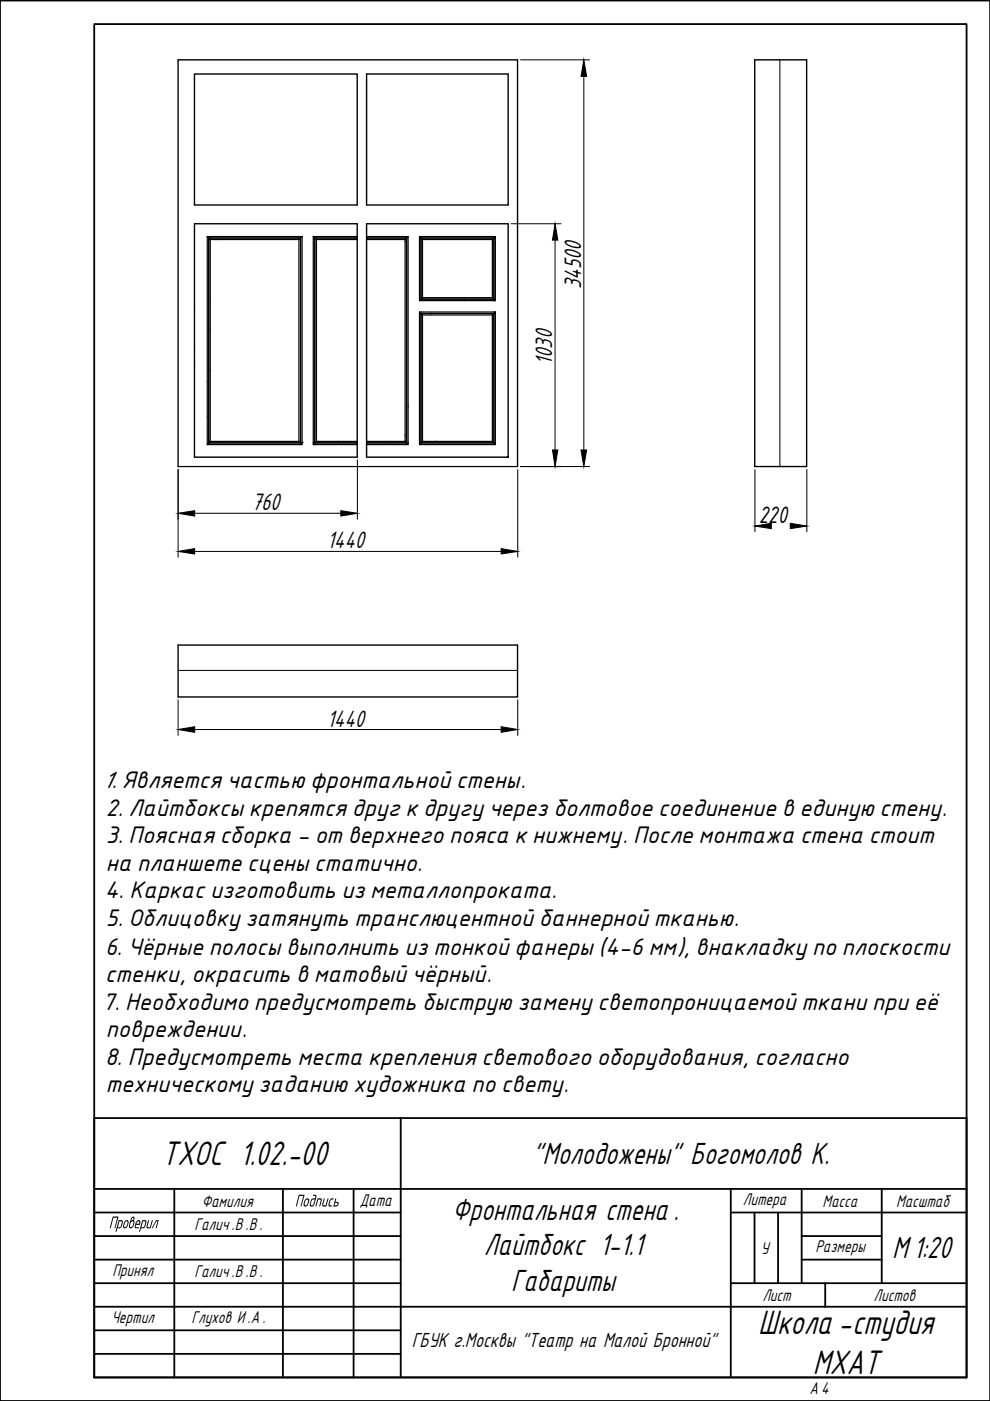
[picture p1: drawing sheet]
<svg xmlns="http://www.w3.org/2000/svg" width="210mm" height="297mm" viewBox="0 0 210 297" stroke-linecap="round" stroke-linejoin="round" font-family="sans-serif">
<defs><g id="words">
<g font-size="8">
<text x="34.3" y="247.1">ТХОС 1.02.-00</text>
<text x="160.7" y="282.9">Школа-студия</text>
<text x="172.3" y="291.2">МХАТ</text>
</g>
<g font-size="7.2">
<text x="112.9" y="246.8">&quot;Молодожены&quot; Богомолов К.</text>
<text x="95.9" y="258.6">Фронтальная стена.</text>
<text x="102.6" y="266.1">Лайтбокс 1-1.1</text>
<text x="189.2" y="266.8">М1:20</text>
<text x="108.4" y="273.6">Габариты</text>
</g>
<g font-size="5.6">
<text x="123.2" y="61.3" transform="rotate(-90 123.2 61.3)">34500</text>
<text x="117.1" y="77.3" transform="rotate(-90 117.1 77.3)">1030</text>
<text x="53.4" y="108.2">760</text>
<text x="69.4" y="116.3">1440</text>
<text x="69.4" y="154.1">1440</text>
</g>
<text font-size="5.4" x="160.9" y="110.9">220</text>
<g font-size="4.9">
<text x="21.8" y="167.1">1. Является частью фронтальной стены.</text>
<text x="22.4" y="172.9">2. Лайтбоксы крепятся друг к другу через болтовое соединение в единую стену.</text>
<text x="22.4" y="178.8">3. Поясная сборка - от верхнего пояса к нижнему. После монтажа стена стоит</text>
<text x="22.4" y="184.6">на планшете сцены статично.</text>
<text x="22.2" y="190.4">4. Каркас изготовить из металлопроката.</text>
<text x="22.4" y="196.2">5. Облицовку затянуть транслюцентной баннерной тканью.</text>
<text x="22.3" y="202.4">6. Чёрные полосы выполнить из тонкой фанеры (4-6 мм), внакладку по плоскости</text>
<text x="22.3" y="208.3">стенки, окрасить в матовый чёрный.</text>
<text x="21.7" y="214.1">7. Необходимо предусмотреть быструю замену светопроницаемой ткани при её</text>
<text x="22.4" y="219.9">повреждении.</text>
<text x="22.3" y="225.7">8. Предусмотреть места крепления светового оборудования, согласно</text>
<text x="22.4" y="231.6">техническому заданию художника по свету.</text>
</g>
<text font-size="4.8" x="87.3" y="285.6">ГБУК г.Москвы &quot;Театр на Малой Бронной&quot;</text>
<g font-size="4">
<text x="42.8" y="255.8">Фамилия</text>
<text x="62.5" y="255.8">Подпись</text>
<text x="76.3" y="255.6">Дата</text>
<text x="157.5" y="255.4">Литера</text>
<text x="174.4" y="255.8">Масса</text>
<text x="190" y="255.8">Масштаб</text>
<text x="23" y="260.4">Проверил</text>
<text x="41.2" y="260.8">Галич.В .В .</text>
<text x="161.3" y="265.8">У</text>
<text x="172.9" y="265.5">Размеры</text>
<text x="23.8" y="270.5">Принял</text>
<text x="41.2" y="270.8">Галич.В .В .</text>
<text x="161.6" y="275.8">Лист</text>
<text x="185.2" y="275.8">Листов</text>
<text x="23.6" y="280.4">Чертил</text>
<text x="40.6" y="280.4">Глухов И.А.</text>
<text x="171.6" y="295.6">А 4</text>
</g>
</g></defs>
<!-- layer: 0 -->
<g fill="none" stroke="#000" stroke-width=".25">
<path d="M43.9 50.2h20.2M43.9 50.2v44.1M43.9 50.2l.3 .2M44.2 50.4h19.6v43.5h-19.6zM44.3 50.5h19.4l-.3 .3v42.8M44.6 50.8h18.8M44.6 50.8l-.3-.3v43.4M44.6 50.8v42.8M46 50.8h.1M46 50.2h.1M63.7 50.5v43.4M64.1 50.2v44.1h-20.2"/>
<path d="M64.1 50.2l-.3 .2M66.4 50.2h9.3M66.4 50.2v44.1M66.4 50.2l.3 .2M66.8 50.5l.3 .3M75.7 50.5h-8.9v43.4h8.9M75.7 50.4h-9v43.5h9M75.7 50.8h-8.6v42.8M77.7 50.8h8.2M77.7 50.5h8.5v43.4h-8.5M77.7 50.4h8.5v43.5h-8.5M77.7 50.2h8.8"/>
<path d="M85.9 50.8h.1M85.9 50.8l-.1 42.8M86.2 50.5l-.3 .3M86.5 50.2v44.1h-8.8M86.5 50.2l-.3 .2M88.9 50.2l.3 .2M89.3 50.5h15.4M89.6 50.8v12.3h14.8v-12.3M89.6 50.8l-.3-.3v12.9M89.6 50.8h14.8M104.7 50.5l-.3 .3M104.7 50.5v12.9l-.3-.3"/>
<path d="M105 50.2h-16.1v13.5M105 50.2l-.3 .2h-15.5v13h15.5v-13M105 50.2v13.5l-.3-.3M41.2 65h.1M88.9 66.2h16.1M88.9 63.7h16.1M88.9 66.2v28.1M88.9 66.2l.4 .3h15.4M89.2 63.4l-.3 .3M89.6 66.8v26.8M89.6 66.8h14.8M89.6 66.8l-.3-.3v27.4"/>
<path d="M89.6 63.1l-.3 .3h15.4M104.4 66.8v26.8M104.7 66.5l-.3 .3M104.7 66.5v27.4l-.3-.3M104.7 66.2h.1M104.7 63.7h.1M105 66.2l-.3 .2h-15.5v27.5h15.5v-27.5M105 66.2v28.1M37.8 98.9h71.9M37.8 98.9h.1M44.2 93.9l-.3 .4M44.6 93.6h18.8"/>
<path d="M44.6 93.6l-.3 .3h19.4M63.4 93.6l.3 .3M63.8 93.9l.3 .4M64.1 93.8h.1M66.4 94.3h9.3M66.7 93.9l-.3 .4M67.1 93.6h8.6M67.1 93.6l-.3 .3M71.6 93.6h.1M77.7 93.6h8.1M85.8 93.6h.1M85.9 93.6l.3 .3"/>
<path d="M86.2 93.9l.3 .4M88.9 94.3h16.1M89.2 93.9l-.3 .4M89.6 93.6h14.8M89.6 93.6l-.3 .3h15.4M92.2 93.6h.1M104.7 93.9l.3 .4"/>
</g>
<path d="M41.2 15.7h34.5v27.8h-34.5zM77.7 15.7h30v27.8h-30zM160 12.7h11v86.2h-11zM41.2 47.4h34.5v49.5h-34.5zM77.7 47.4h30v49.5h-30zM109.7 98.9v-86.2h-71.9v86.2M37.8 136.8h71.9v11h-71.9z" fill="none" stroke="#000" stroke-width=".3"/>
<path d="M165.4 12.7v86.2M37.8 142.1h71.9" fill="none" stroke="#000" stroke-width=".21"/>
<g fill="none" stroke="#000" stroke-width=".38">
<path d="M0 .1h209.9v296.9h-209.9zM20 5.1h184.9v286.9h-184.9zM20 237.1h184.9v54.9h-184.9zM85 237.1v54.9M20 252.1h184.9M20 257.1h65M37 252.1v39.9M60 252.1v39.9M75 252.1v39.9M154.9 257.1h50M154.9 252.1v39.9M160 257.1v15"/>
<path d="M165 257.1v15M170 252.1v20M186.9 252.1v20M20 262.1h65M20 267.1h65M20 272.1h65M20 277.1h184.9M154.9 272.1h50M170 262.1h16.9M170 267.1h16.9M175 272.1v5M20 282.1h65"/>
<path d="M20 287h65"/>
</g>
<g fill="#000">
<path d="M31.4 258.8l.2-.1-.4 1.3 .2 .2h.4l.4-1.4 .2-.1-.5 1.7h-.7l-.1-.1zM33.1 258.7h.5l-.4 1.6-.2 .1 .4-1.5h-.3l-.7 1.5h-.2zM68.7 254.1h.1v.1l-.3 1.3 .5 .1 .4-1.4 .2-.1-.4 1.7h-.7l-.2-.2zM69.9 254.3l.3-.2h.6l-.1 .2h-.5l-.1 .2-.3 1 .5 .1v.2h-.5l-.2-.2z"/>
<path d="M30.1 258.7h.8l.1 .2v.3l-.3 1-.3 .2h-.5l-.2 .7-.2 .1zM30.3 258.9l-.3 1.3 .6-.2 .2-1z"/>
<path d="M71.1 254.2l.2-.1-.2 .7h.6l.1 .5-.4 .5h-.7zM71 255l-.1 .6h.5l.2-.5z"/>
</g>
<g fill="none" stroke="#000" stroke-width=".21">
<path d="M110.4 12.7h14.6M123.8 16.2v79.2M108.4 47.4h10.6M117.7 50.9v44.5M37.8 99.5v18.6M75.8 97.5v12.6M109.8 99.6v18.5M110.4 98.9h14.6M160.1 99.6v13.2M171.1 99.6v13.2M41.3 116.9h65M41.3 108.8h31"/>
<path d="M37.8 148.4v7.5M41.3 154.7h65M109.8 148.4v7.5"/>
</g>
<path d="M123.8 12.7l.6 3.5h-1.2zM117.7 47.4l.6 3.5h-1.2zM117.1 95.4h1.2l-.6 3.5zM123.2 95.4h1.2l-.6 3.5zM37.8 116.9l3.5-.6v1.2zM37.8 108.8l3.5-.5v1.1zM72.3 108.3l3.5 .5-3.5 .6zM106.3 116.3l3.5 .6-3.5 .6zM160.1 111.5l3.4-.6v1.2zM167.6 110.9l3.5 .6-3.5 .6zM37.8 154.7l3.5-.6v1.2zM106.3 154.1l3.5 .6-3.5 .6z" fill="#000" stroke="#000" stroke-width=".21"/>
<use href="#words"/>
</svg>
